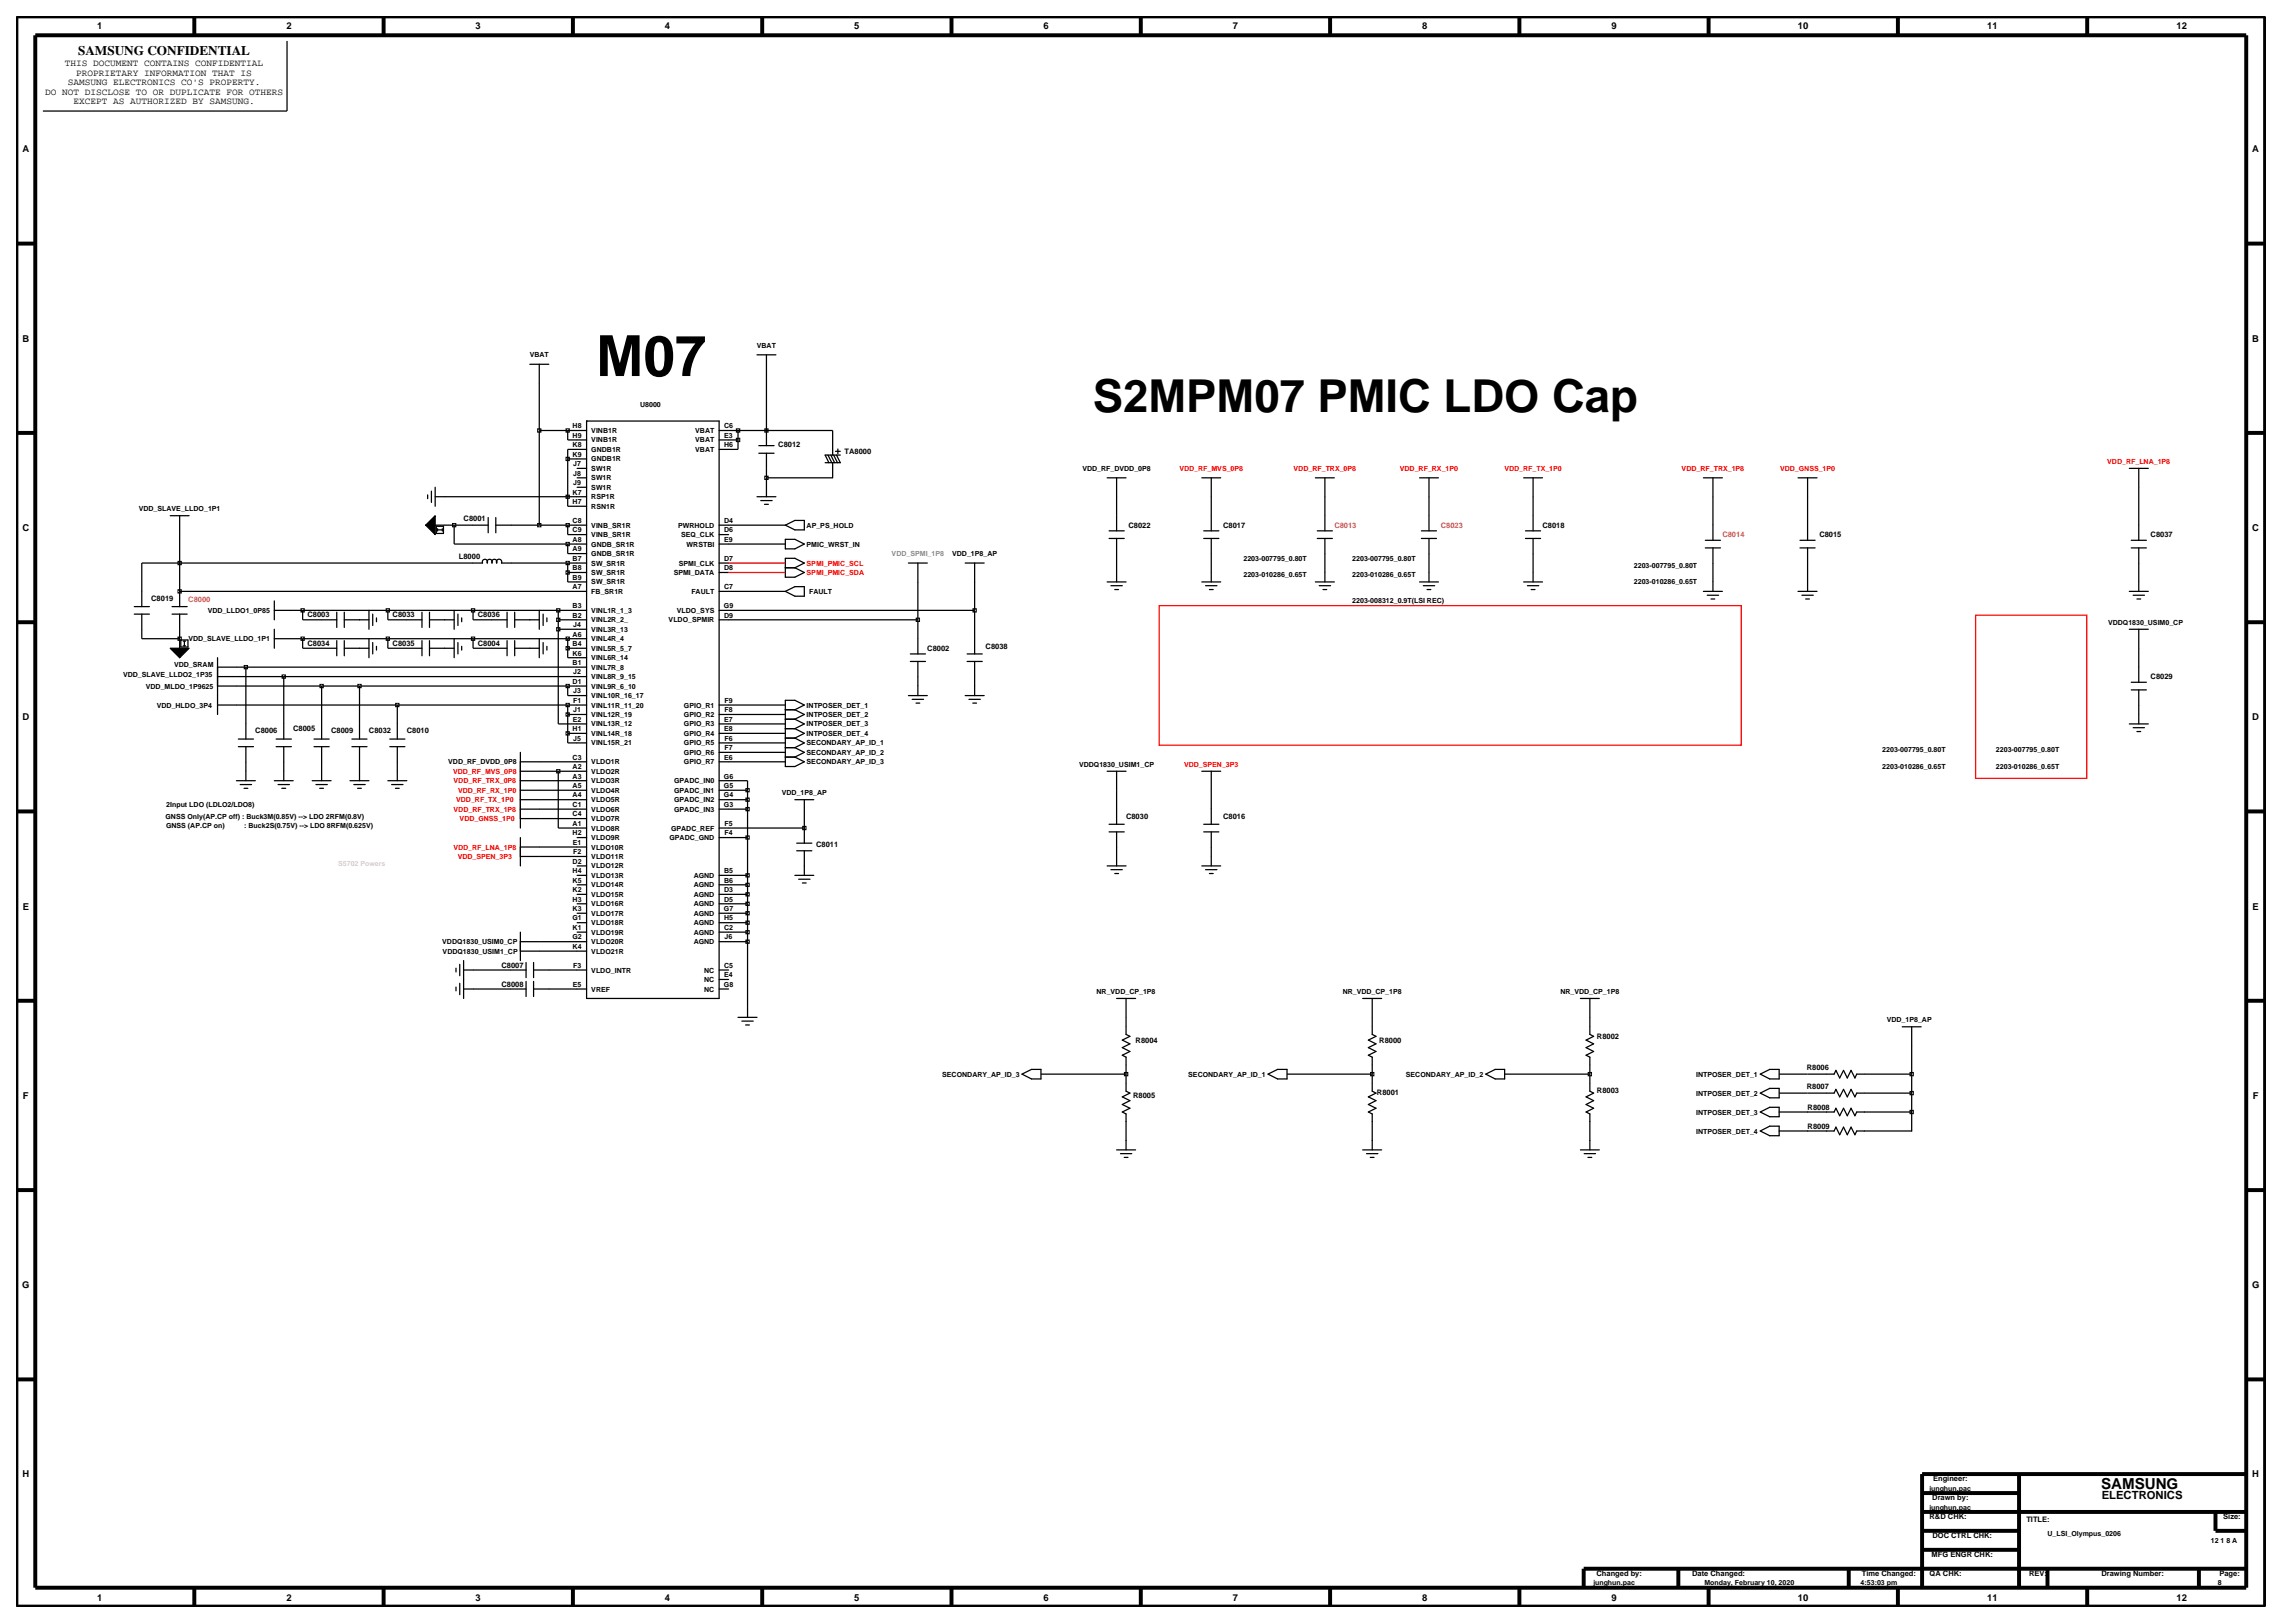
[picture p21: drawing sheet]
<svg xmlns="http://www.w3.org/2000/svg" width="420mm" height="297mm" viewBox="0 0 420 297" stroke-linecap="round" stroke-linejoin="round" font-family="sans-serif">
<defs><g id="words">
<text font-size="10.4" x="109.1" y="68.8">M07</text>
<text font-size="8.3" x="200" y="75.3">S2MPM07 PMIC LDO Cap</text>
<text font-size="2.8" x="384.5" y="272.5">SAMSUNG</text>
<text font-size="2.4" x="14.3" y="10.1">SAMSUNG CONFIDENTIAL</text>
<text font-size="2.1" x="384.6" y="274.4">ELECTRONICS</text>
<g font-size="1.7">
<text x="17.8" y="5.3">1</text>
<text x="52.4" y="5.3">2</text>
<text x="87" y="5.3">3</text>
<text x="121.7" y="5.3">4</text>
<text x="156.3" y="5.3">5</text>
<text x="191" y="5.3">6</text>
<text x="225.6" y="5.3">7</text>
<text x="260.3" y="5.3">8</text>
<text x="294.9" y="5.3">9</text>
<text x="329" y="5.3">10</text>
<text x="363.7" y="5.3">11</text>
<text x="398.3" y="5.3">12</text>
<text x="8.2" y="17.3">DO NOT DISCLOSE TO OR DUPLICATE FOR OTHERS</text>
<text x="11.9" y="12.1">THIS DOCUMENT CONTAINS CONFIDENTIAL</text>
<text x="12.4" y="15.6">SAMSUNG ELECTRONICS CO'S PROPERTY.</text>
<text x="13.9" y="13.9">PROPRIETARY INFORMATION THAT IS</text>
<text x="13.4" y="19.1">EXCEPT AS AUTHORIZED BY SAMSUNG.</text>
<text x="4.1" y="27.9">A</text>
<text x="412.2" y="27.9">A</text>
<text x="4.1" y="62.5">B</text>
<text x="412.2" y="62.5">B</text>
<text x="4.1" y="97.2">C</text>
<text x="412.2" y="97.2">C</text>
<text x="4.1" y="131.8">D</text>
<text x="412.2" y="131.8">D</text>
<text x="4.2" y="166.4">E</text>
<text x="412.2" y="166.4">E</text>
<text x="4.2" y="201.1">F</text>
<text x="412.3" y="201.1">F</text>
<text x="4.1" y="235.7">G</text>
<text x="412.1" y="235.7">G</text>
<text x="4.1" y="270.4">H</text>
<text x="412.2" y="270.4">H</text>
<text x="17.8" y="292.9">1</text>
<text x="52.4" y="292.9">2</text>
<text x="87" y="292.9">3</text>
<text x="121.7" y="292.9">4</text>
<text x="156.3" y="292.9">5</text>
<text x="191" y="292.9">6</text>
<text x="225.6" y="292.9">7</text>
<text x="260.3" y="292.9">8</text>
<text x="294.9" y="292.9">9</text>
<text x="329" y="292.9">10</text>
<text x="363.7" y="292.9">11</text>
<text x="398.3" y="292.9">12</text>
</g>
<g font-size="1.4">
<text x="142.4" y="81.8">C8012</text>
<text x="154.6" y="83.1">TA8000</text>
<text x="84.8" y="95.4">C8001</text>
<text x="206.5" y="96.5">C8022</text>
<text x="223.8" y="96.5">C8017</text>
<text x="282.3" y="96.5">C8018</text>
<text x="333" y="98.3">C8015</text>
<text x="393.6" y="98.3">C8037</text>
<text x="84" y="102.3">L8000</text>
<text x="27.7" y="110">C8019</text>
<text x="56.3" y="113">C8003</text>
<text x="71.8" y="113">C8033</text>
<text x="87.4" y="113">C8036</text>
<text x="56.3" y="118.2">C8034</text>
<text x="71.8" y="118.2">C8035</text>
<text x="87.4" y="118.2">C8004</text>
<text x="169.7" y="119">C8002</text>
<text x="180.4" y="118.7">C8038</text>
<text x="393.6" y="124.2">C8029</text>
<text x="46.7" y="134.2">C8006</text>
<text x="53.7" y="133.8">C8005</text>
<text x="60.6" y="134.2">C8009</text>
<text x="67.5" y="134.2">C8032</text>
<text x="74.5" y="134.1">C8010</text>
<text x="206.1" y="149.8">C8030</text>
<text x="223.8" y="149.8">C8016</text>
<text x="149.4" y="155">C8011</text>
<text x="91.8" y="177.1">C8007</text>
<text x="91.8" y="180.5">C8008</text>
<text x="207.8" y="190.9">R8004</text>
<text x="252.4" y="190.9">R8000</text>
<text x="292.3" y="190.1">R8002</text>
<text x="330.6" y="195.8">R8006</text>
<text x="207.4" y="200.9">R8005</text>
<text x="252" y="200.4">R8001</text>
<text x="292.3" y="200">R8003</text>
<text x="330.6" y="199.3">R8007</text>
<text x="330.8" y="203.1">R8008</text>
<text x="330.8" y="206.5">R8009</text>
<text x="353.6" y="274.6">Drawn by:</text>
<text x="353.8" y="271.1">Engineer:</text>
<text x="353.1" y="278">R&amp;D CHK:</text>
<text x="353.6" y="281.5">DOC CTRL CHK:</text>
<text x="370.8" y="278.5">TITLE:</text>
<text x="406.9" y="278">Size:</text>
<text x="353.5" y="285">MFG ENGR CHK:</text>
<text x="292.2" y="288.4">Changed by:</text>
<text x="309.7" y="288.4">Date Changed:</text>
<text x="340.7" y="288.4">Time Changed:</text>
<text x="353.1" y="288.4">QA CHK:</text>
<text x="371.3" y="288.4">REV:</text>
<text x="384.6" y="288.4">Drawing Number:</text>
<text x="406.2" y="288.4">Page:</text>
</g>
<g font-size="1.4" fill="#cc7f32">
<text x="244.2" y="96.5">C8013</text>
<text x="263.7" y="96.5">C8023</text>
<text x="315.2" y="98.3">C8014</text>
<text x="34.5" y="110.1">C8000</text>
</g>
<g font-size="1.3">
<text x="96.9" y="65.4">VBAT</text>
<text x="138.5" y="63.6">VBAT</text>
<text x="117.1" y="74.5">U8000</text>
<text x="104.8" y="81.8">K8</text>
<text x="104.8" y="83.6">K9</text>
<text x="104.8" y="78.4">H8</text>
<text x="104.8" y="80.1">H9</text>
<text x="108.2" y="82.7">GNDB1R</text>
<text x="108.2" y="79.2">VINB1R</text>
<text x="108.2" y="81">VINB1R</text>
<text x="127.2" y="82.7">VBAT</text>
<text x="127.2" y="81">VBAT</text>
<text x="127.2" y="79.2">VBAT</text>
<text x="132.5" y="81.8">H6</text>
<text x="132.5" y="78.4">C6</text>
<text x="132.5" y="80.1">E3</text>
<text x="104.9" y="85.3">J7</text>
<text x="104.9" y="87">J8</text>
<text x="104.9" y="88.8">J9</text>
<text x="108.2" y="84.4">GNDB1R</text>
<text x="108.2" y="86.2">SW1R</text>
<text x="108.2" y="87.9">SW1R</text>
<text x="108.2" y="89.6">SW1R</text>
<text x="198.1" y="86.2">VDD_RF_DVDD_0P8</text>
<text x="25.4" y="93.5">VDD_SLAVE_LLDO_1P1</text>
<text x="104.8" y="90.5">K7</text>
<text x="104.8" y="92.2">H7</text>
<text x="104.8" y="95.7">C8</text>
<text x="108.2" y="91.4">RSP1R</text>
<text x="108.2" y="93.1">RSN1R</text>
<text x="132.5" y="95.7">D4</text>
<text x="104.8" y="97.4">C9</text>
<text x="104.8" y="99.2">A8</text>
<text x="104.8" y="100.9">A9</text>
<text x="108.2" y="96.6">VINB_SR1R</text>
<text x="108.2" y="98.3">VINB_SR1R</text>
<text x="108.2" y="100">GNDB_SR1R</text>
<text x="108.2" y="101.8">GNDB_SR1R</text>
<text x="124.1" y="96.6">PWRHOLD</text>
<text x="124.7" y="98.3">SEQ_CLK</text>
<text x="125.7" y="100">WRSTBI</text>
<text x="132.5" y="97.4">D6</text>
<text x="132.5" y="99.2">E9</text>
<text x="147.6" y="96.6">AP_PS_HOLD</text>
<text x="147.6" y="100">PMIC_WRST_IN</text>
<text x="174.2" y="101.8">VDD_1P8_AP</text>
<text x="104.8" y="102.6">B7</text>
<text x="104.8" y="104.4">B8</text>
<text x="104.8" y="106.1">B9</text>
<text x="104.8" y="107.8">A7</text>
<text x="108.2" y="103.5">SW_SR1R</text>
<text x="108.2" y="105.2">SW_SR1R</text>
<text x="108.2" y="106.9">SW_SR1R</text>
<text x="123.3" y="105.2">SPMI_DATA</text>
<text x="124.2" y="103.5">SPMI_CLK</text>
<text x="132.5" y="102.6">D7</text>
<text x="132.5" y="104.4">D8</text>
<text x="132.5" y="107.8">C7</text>
<text x="227.6" y="102.6">2203-007795_0.80T</text>
<text x="227.6" y="105.7">2203-010286_0.65T</text>
<text x="247.5" y="105.7">2203-010286_0.65T</text>
<text x="247.5" y="102.6">2203-007795_0.80T</text>
<text x="299" y="103.9">2203-007795_0.80T</text>
<text x="299" y="106.9">2203-010286_0.65T</text>
<text x="38" y="112.2">VDD_LLDO1_0P85</text>
<text x="104.8" y="113">B2</text>
<text x="104.8" y="111.3">B3</text>
<text x="108.2" y="108.7">FB_SR1R</text>
<text x="108.2" y="113.9">VINL2R_2_</text>
<text x="108.2" y="112.2">VINL1R_1_3</text>
<text x="122.4" y="113.9">VLDO_SPMIR</text>
<text x="123.9" y="112.2">VLDO_SYS</text>
<text x="126.5" y="108.7">FAULT</text>
<text x="132.5" y="111.3">G9</text>
<text x="132.5" y="113">D9</text>
<text x="148.1" y="108.7">FAULT</text>
<text x="247.5" y="110.4">2203-008312_0.9T(LSI REC)</text>
<text x="34.5" y="117.3">VDD_SLAVE_LLDO_1P1</text>
<text x="104.8" y="119.9">K6</text>
<text x="104.8" y="118.2">B4</text>
<text x="104.8" y="116.5">A6</text>
<text x="104.9" y="114.7">J4</text>
<text x="108.2" y="115.6">VINL3R_13</text>
<text x="108.2" y="119.1">VINL5R_5_7</text>
<text x="108.2" y="117.3">VINL4R_4</text>
<text x="385.8" y="114.3">VDDQ1830_USIM0_CP</text>
<text x="22.5" y="123.8">VDD_SLAVE_LLDO2_1P35</text>
<text x="26.7" y="126">VDD_MLDO_1P9625</text>
<text x="31.9" y="122.1">VDD_SRAM</text>
<text x="104.8" y="125.1">D1</text>
<text x="104.8" y="121.7">B1</text>
<text x="104.9" y="123.4">J2</text>
<text x="108.2" y="120.8">VINL6R_14</text>
<text x="108.2" y="124.3">VINL8R_9_15</text>
<text x="108.2" y="126">VINL9R_6_10</text>
<text x="108.2" y="122.5">VINL7R_8</text>
<text x="28.7" y="129.5">VDD_HLDO_3P4</text>
<text x="104.9" y="128.6">F1</text>
<text x="104.9" y="130.3">J1</text>
<text x="104.9" y="126.9">J3</text>
<text x="108.2" y="131.2">VINL12R_19</text>
<text x="108.2" y="127.7">VINL10R_16_17</text>
<text x="108.2" y="129.5">VINL11R_11_20</text>
<text x="125.2" y="131.2">GPIO_R2</text>
<text x="125.2" y="129.5">GPIO_R1</text>
<text x="132.6" y="130.3">F8</text>
<text x="132.6" y="128.6">F9</text>
<text x="147.6" y="129.5">INTPOSER_DET_1</text>
<text x="147.6" y="131.2">INTPOSER_DET_2</text>
<text x="104.8" y="133.8">H1</text>
<text x="104.8" y="132.1">E2</text>
<text x="104.9" y="135.5">J5</text>
<text x="108.2" y="136.4">VINL15R_21</text>
<text x="108.2" y="134.7">VINL14R_18</text>
<text x="108.2" y="132.9">VINL13R_12</text>
<text x="125.2" y="136.4">GPIO_R5</text>
<text x="125.2" y="132.9">GPIO_R3</text>
<text x="125.2" y="134.7">GPIO_R4</text>
<text x="132.5" y="132.1">E7</text>
<text x="132.5" y="133.8">E8</text>
<text x="132.6" y="135.5">F6</text>
<text x="132.6" y="137.3">F7</text>
<text x="147.6" y="134.7">INTPOSER_DET_4</text>
<text x="147.6" y="136.4">SECONDARY_AP_ID_1</text>
<text x="147.6" y="132.9">INTPOSER_DET_3</text>
<text x="344.5" y="137.7">2203-007795_0.80T</text>
<text x="365.3" y="137.7">2203-007795_0.80T</text>
<text x="82" y="139.9">VDD_RF_DVDD_0P8</text>
<text x="104.8" y="139">C3</text>
<text x="104.8" y="140.7">A2</text>
<text x="104.8" y="142.5">A3</text>
<text x="108.2" y="139.9">VLDO1R</text>
<text x="108.2" y="141.6">VLDO2R</text>
<text x="108.2" y="143.3">VLDO3R</text>
<text x="123.4" y="143.3">GPADC_IN0</text>
<text x="125.2" y="138.1">GPIO_R6</text>
<text x="125.2" y="139.9">GPIO_R7</text>
<text x="132.5" y="142.5">G6</text>
<text x="132.5" y="139">E6</text>
<text x="147.6" y="138.1">SECONDARY_AP_ID_2</text>
<text x="147.6" y="139.9">SECONDARY_AP_ID_3</text>
<text x="197.5" y="140.3">VDDQ1830_USIM1_CP</text>
<text x="344.5" y="140.7">2203-010286_0.65T</text>
<text x="365.3" y="140.7">2203-010286_0.65T</text>
<text x="30.3" y="149.8">GNSS Only(AP.CP off) : Buck3M(0.85V) --&gt; LDO 2RFM(0.8V)</text>
<text x="30.4" y="147.7">2Input LDO (LDLO2/LDO8)</text>
<text x="104.8" y="149.4">C4</text>
<text x="104.8" y="147.7">C1</text>
<text x="104.8" y="144.2">A5</text>
<text x="104.8" y="145.9">A4</text>
<text x="108.2" y="148.5">VLDO6R</text>
<text x="108.2" y="145.1">VLDO4R</text>
<text x="108.2" y="146.8">VLDO5R</text>
<text x="123.4" y="148.5">GPADC_IN3</text>
<text x="123.4" y="146.8">GPADC_IN2</text>
<text x="123.4" y="145.1">GPADC_IN1</text>
<text x="132.5" y="147.7">G3</text>
<text x="132.5" y="145.9">G4</text>
<text x="132.5" y="144.2">G5</text>
<text x="143.1" y="145.5">VDD_1P8_AP</text>
<text x="30.4" y="151.6">GNSS (AP.CP on)</text>
<text x="44.7" y="151.6">: Buck2S(0.75V) --&gt; LDO 8RFM(0.625V)</text>
<text x="104.8" y="152.8">H2</text>
<text x="104.8" y="151.1">A1</text>
<text x="104.8" y="154.6">E1</text>
<text x="108.2" y="153.7">VLDO9R</text>
<text x="108.2" y="155.5">VLDO10R</text>
<text x="108.2" y="150.3">VLDO7R</text>
<text x="108.2" y="152">VLDO8R</text>
<text x="122.5" y="153.7">GPADC_GND</text>
<text x="122.8" y="152">GPADC_REF</text>
<text x="132.6" y="152.8">F4</text>
<text x="132.6" y="151.1">F5</text>
<text x="104.8" y="161.5">K5</text>
<text x="104.8" y="159.8">H4</text>
<text x="104.8" y="158">D2</text>
<text x="104.9" y="156.3">F2</text>
<text x="108.2" y="160.6">VLDO13R</text>
<text x="108.2" y="157.2">VLDO11R</text>
<text x="108.2" y="158.9">VLDO12R</text>
<text x="126.9" y="160.6">AGND</text>
<text x="132.5" y="159.8">B5</text>
<text x="132.5" y="161.5">B6</text>
<text x="104.8" y="163.3">K2</text>
<text x="104.8" y="166.7">K3</text>
<text x="104.8" y="165">H3</text>
<text x="108.2" y="162.4">VLDO14R</text>
<text x="108.2" y="164.1">VLDO15R</text>
<text x="108.2" y="167.6">VLDO17R</text>
<text x="108.2" y="165.8">VLDO16R</text>
<text x="126.9" y="167.6">AGND</text>
<text x="126.9" y="164.1">AGND</text>
<text x="126.9" y="165.8">AGND</text>
<text x="126.9" y="162.4">AGND</text>
<text x="132.5" y="166.7">G7</text>
<text x="132.5" y="163.3">D3</text>
<text x="132.5" y="165">D5</text>
<text x="80.9" y="172.8">VDDQ1830_USIM0_CP</text>
<text x="104.8" y="168.4">G1</text>
<text x="104.8" y="171.9">G2</text>
<text x="104.8" y="173.6">K4</text>
<text x="104.8" y="170.2">K1</text>
<text x="108.2" y="171">VLDO19R</text>
<text x="108.2" y="169.3">VLDO18R</text>
<text x="108.2" y="172.8">VLDO20R</text>
<text x="126.9" y="172.8">AGND</text>
<text x="126.9" y="169.3">AGND</text>
<text x="126.9" y="171">AGND</text>
<text x="132.5" y="168.4">H5</text>
<text x="132.5" y="170.2">C2</text>
<text x="132.6" y="171.9">J6</text>
<text x="81" y="174.5">VDDQ1830_USIM1_CP</text>
<text x="104.9" y="177.1">F3</text>
<text x="108.2" y="174.5">VLDO21R</text>
<text x="108.2" y="178">VLDO_INTR</text>
<text x="128.9" y="179.7">NC</text>
<text x="128.9" y="178">NC</text>
<text x="132.5" y="177.1">C5</text>
<text x="132.5" y="178.8">E4</text>
<text x="104.8" y="180.6">E5</text>
<text x="108.2" y="181.4">VREF</text>
<text x="128.9" y="181.4">NC</text>
<text x="132.5" y="180.6">G8</text>
<text x="200.7" y="181.9">NR_VDD_CP_1P8</text>
<text x="245.7" y="181.9">NR_VDD_CP_1P8</text>
<text x="285.6" y="181.9">NR_VDD_CP_1P8</text>
<text x="345.3" y="187.1">VDD_1P8_AP</text>
<text x="172.4" y="197">SECONDARY_AP_ID_3</text>
<text x="217.5" y="197">SECONDARY_AP_ID_1</text>
<text x="257.3" y="197">SECONDARY_AP_ID_2</text>
<text x="310.4" y="197">INTPOSER_DET_1</text>
<text x="310.4" y="200.5">INTPOSER_DET_2</text>
<text x="310.4" y="203.9">INTPOSER_DET_3</text>
<text x="310.4" y="207.4">INTPOSER_DET_4</text>
<text x="353" y="272.8">junghun.pac</text>
<text x="353" y="276.2">junghun.pac</text>
<text x="374.7" y="281">U_LSI_Olympus_0206</text>
<text x="404.6" y="282.3">12 1 8 A</text>
<text x="291.6" y="290.1">junghun.pac</text>
<text x="311.9" y="290.1">Monday, February 10, 2020</text>
<text x="340.5" y="290.1">4:53:03 pm</text>
<text x="405.9" y="290.1">8</text>
</g>
<g font-size="1.3" fill="#f00">
<text x="215.8" y="86.2">VDD_RF_MVS_0P8</text>
<text x="236.7" y="86.2">VDD_RF_TRX_0P8</text>
<text x="256.2" y="86.2">VDD_RF_RX_1P0</text>
<text x="275.3" y="86.2">VDD_RF_TX_1P0</text>
<text x="307.8" y="86.2">VDD_RF_TRX_1P8</text>
<text x="325.8" y="86.2">VDD_GNSS_1P0</text>
<text x="385.6" y="84.9">VDD_RF_LNA_1P8</text>
<text x="147.6" y="103.5">SPMI_PMIC_SCL</text>
<text x="147.6" y="105.2">SPMI_PMIC_SDA</text>
<text x="82.9" y="141.6">VDD_RF_MVS_0P8</text>
<text x="83" y="143.3">VDD_RF_TRX_0P8</text>
<text x="216.7" y="140.3">VDD_SPEN_3P3</text>
<text x="83" y="148.5">VDD_RF_TRX_1P8</text>
<text x="83.5" y="146.8">VDD_RF_TX_1P0</text>
<text x="83.8" y="145.1">VDD_RF_RX_1P0</text>
<text x="83" y="155.5">VDD_RF_LNA_1P8</text>
<text x="84.1" y="150.3">VDD_GNSS_1P0</text>
<text x="83.8" y="157.2">VDD_SPEN_3P3</text>
</g>
<text font-size="1.3" fill="#9f5f9f" x="163.2" y="101.8">VDD_SPMI_1P8</text>
<text font-size="1.3" fill="#d8d8bf" x="61.9" y="158.5">S5702 Powers</text>
</g></defs>
<!-- layer: MFD Layer /idea/tmp/Extended-Print.yg99.yun.sheet8.2.mfd -->
<g fill="none" stroke="#000" stroke-width=".23">
<path d="M52.5 7.5v12.8h-44.7M97 66.7h3.4M98.7 66.7v29.4M98.7 78.8h8.7M103.9 78.8v1.7h3.5M107.4 77h24.2v105.7h-24.2zM131.6 78.8h20.8v4.5M135.1 78.8v3.4h-3.5M138.5 64.9h3.5M140.3 64.9v16.6M31.2 94.4h3.4M32.9 94.4v16.6"/>
<path d="M78.3 90.6v.6M79 89.9v2M79.6 96.1h9.7M79.6 90.9h27.8M79.6 89.2v3.4M79.9 96.3h1.3v1.3h-1.3zM80.1 96.7v.5M80.1 97h.8M80.9 96.7v.5M83.1 96.1v3.5h24.3M89.3 94.7v2.8M90.7 96.1h16.7"/>
<path d="M90.7 94.7v2.8M103.9 96.1v1.7h3.5M103.9 84h3.5M103.9 99.6v1.7h3.5M105.6 87.4h1.8M105.6 85.7h1.8M105.6 89.2h1.8M107.4 82.2h-3.5v10.4h3.5M131.6 96.1h12.1M131.6 97.8h1.7M131.6 99.6h12.1M131.6 80.5h3.5"/>
<path d="M138.5 90.9h3.5M138.9 82.9h2.8M138.9 81.5h2.8M139.2 91.6h2.1M139.9 92.3h.7M140.3 82.9v8M143.7 96.1l1.8-.9h1.7v1.8h-1.7zM143.7 98.7h1.8l1.7 .9-1.7 .8h-1.8zM151.5 83.3l.7 1.4M152 83.3l.7 1.4M152.4 84.7v2.7h-12.1M152.6 83.3l.7 1.4"/>
<path d="M152.9 82.6h.9M153.1 83.3l.7 1.4h-2.8M153.3 82.2v.8M153.8 83.3h-2.8l.7 1.4M202.6 87.4h3.5M203 97.1h2.7M203 98.5h2.7M204.3 87.4v9.7M204.3 98.5v8M219.9 87.4h3.5M220.3 97.1h2.8M220.3 98.5h2.8"/>
<path d="M221.7 87.4v9.7M221.7 98.5v8M240.7 87.4h3.5M241.1 97.1h2.7M241.1 98.5h2.7M242.5 87.4v9.7M242.5 98.5v8M259.8 87.4h3.4M260.1 97.1h2.8M260.1 98.5h2.8M261.5 87.4v9.7M261.5 98.5v8"/>
<path d="M278.8 87.4h3.5M279.2 97.1h2.7M279.2 98.5h2.7M280.6 87.4v9.7M280.6 98.5v8M311.7 87.4h3.5M312.1 98.9h2.8M313.5 87.4v11.5M329.1 87.4h3.4M329.4 98.9h2.8M330.8 87.4v11.5M389.7 85.7h3.5"/>
<path d="M390 98.9h2.8M391.4 85.7v13.2M24.6 112.4h2.7M24.6 111h2.7M25.9 112.4v4.5h7M31.5 112.4h2.8M31.5 111h2.8M32.9 112.4v6.2M32.9 108.2h74.5M33.1 117.1h1.3v1.3h-1.3zM33.5 117.3h.5M33.5 118.2h.5"/>
<path d="M33.7 117.3v.9M50.2 110v3.4M50.2 115.1v3.5M50.2 116.9h57.2M50.2 111.7h57.2M55.4 116.9v1.7h6.2M55.4 111.7v1.7h6.2M61.6 112v2.8M61.6 117.2v2.8M63 118.6h4.5M63 113.4h4.5M63 112v2.8"/>
<path d="M63 117.2v2.8M67.5 111.7v3.4M67.5 116.9v3.5M68.2 112.4v2.1M68.2 117.6v2.1M68.9 113.1v.7M68.9 118.3v.7M71 116.9v1.7h6.2M71 111.7v1.7h6.2M77.2 112v2.8M77.2 117.2v2.8M78.6 118.6h4.5"/>
<path d="M78.6 113.4h4.5M78.6 112v2.8M78.6 117.2v2.8M83.1 111.7v3.4M83.1 116.9v3.5M83.8 112.4v2.1M83.8 117.6v2.1M84.5 113.1v.7M84.5 118.3v.7M86.6 116.9v1.7h6.2M86.6 111.7v1.7h6.2M92.8 112v2.8"/>
<path d="M92.8 117.2v2.8M94.2 118.6h4.5M94.2 113.4h4.5M94.2 112v2.8M94.2 117.2v2.8M98.7 111.7v3.4M98.7 116.9v3.5M99.4 112.4v2.1M99.4 117.6v2.1M100.1 113.1v.7M100.1 118.3v.7M102.2 113.4h5.2"/>
<path d="M102.2 115.1h5.2M102.2 111.7v20.8h5.2M103.9 118.6h3.5M103.9 103v3.5h3.5M103.9 104.8h3.5M103.9 116.9v3.5h3.5M107.4 103h-15.6a.49 .49 0 0 0-.5-.7 .49 .49 0 0 0-.4 .7 .47 .47 0 0 0-.4-.7 .47 .47 0 0 0-.5 .7 .48 .48 0 0 0-.4-.7 .48 .48 0 0 0-.4 .7 .48 .48 0 0 0-.5-.7 .48 .48 0 0 0-.4 .7h-62.4v8M131.6 113.4h36.4M131.6 103h1.7M131.6 108.2h12.1M131.6 111.7h46.8M131.6 104.8h1.7"/>
<path d="M143.7 102.2h1.8l1.7 .8-1.7 .9 1.7 .9-1.7 .8h-1.8zM143.7 108.2l1.8-.8h1.7v1.7h-1.7zM143.7 103.9h1.8M166.2 103h3.5M166.6 119.7h2.8M168 103v16.7M176.6 103h3.5M177 119.7h2.8M178.4 103v16.7M202.6 106.5h3.5M203.3 107.2h2.1M204 107.9h.7"/>
<path d="M219.9 106.5h3.5M220.6 107.2h2.1M221.3 107.9h.7M240.7 106.5h3.5M241.4 107.2h2.1M242.1 107.9h.7M259.8 106.5h3.4M260.5 107.2h2.1M261.2 107.9h.6M278.8 106.5h3.5M279.5 107.2h2.1M280.2 107.9h.7"/>
<path d="M311.7 108.2h3.5M312.1 100.3h2.8M312.4 108.9h2.1M313.1 109.6h.7M313.5 100.3v7.9M329.1 108.2h3.4M329.4 100.3h2.8M329.8 108.9h2M330.4 109.6h.7M330.8 100.3v7.9M389.7 108.2h3.5M389.7 115.1h3.5"/>
<path d="M390 100.3h2.8M390.4 108.9h2M391.1 109.6h.7M391.4 100.3v7.9M391.4 115.1v9.7M39.8 120.4v10.3M39.8 123.8h67.6M39.8 129h67.6M39.8 122.1h67.6M39.8 125.5h67.6M43.6 136.6h2.8M43.6 135.2h2.8"/>
<path d="M45 122.1v13.1M45 136.6v6.3M50.5 136.6h2.8M50.5 135.2h2.8M51.9 123.8v11.4M51.9 136.6v6.3M57.5 136.6h2.7M57.5 135.2h2.7M58.9 125.5v9.7M58.9 136.6v6.3M64.4 136.6h2.8M64.4 135.2h2.8"/>
<path d="M65.8 125.5v9.7M65.8 136.6v6.3M71.3 136.6h2.8M71.3 135.2h2.8M72.7 129v6.2M72.7 136.6v6.3M95.2 137.7v13.8M95.2 139.4h12.2M103.9 125.5v1.8h3.5M103.9 129v6.9h3.5M103.9 130.7h3.5M103.9 134.2h3.5"/>
<path d="M131.6 139.4h12.1M131.6 135.9h12.1M131.6 129h12.1M131.6 130.7h12.1M131.6 132.5h12.1M131.6 134.2h12.1M131.6 137.7h12.1M143.7 138.5h1.8M143.7 136.8h1.8M143.7 133.3h1.8M143.7 135.1h1.8M143.7 129.9h1.8"/>
<path d="M143.7 131.6h1.8M145.5 129.9l1.7-.9-1.7-.9h-1.8v12.2h1.8l1.7-.9-1.7-.9M145.5 136.8l1.7 .9-1.7 .8M145.5 133.3l1.7 .9-1.7 .9M145.5 135.1l1.7 .8-1.7 .9M145.5 131.6l1.7 .9-1.7 .8M145.5 129.9l1.7 .8-1.7 .9M166.2 127.3h3.5M166.6 121h2.8M166.9 128h2.1M167.6 128.7h.7M168 121v6.3"/>
<path d="M176.6 127.3h3.5M177 121h2.8M177.3 128h2.1M178 128.7h.7M178.4 121v6.3M389.7 132.5h3.5M390 124.8h2.8M390 126.2h2.8M390.4 133.2h2M391.1 133.9h.7M391.4 126.2v6.3M43.3 142.9h3.4"/>
<path d="M44 143.6h2M44.7 144.3h.6M50.2 142.9h3.5M50.9 143.6h2.1M51.6 144.3h.7M57.1 142.9h3.5M57.8 143.6h2.1M58.5 144.3h.7M64 142.9h3.5M64.8 143.6h2M65.4 144.3h.7M71 142.9h3.5"/>
<path d="M71.7 143.6h2M72.4 144.3h.7M95.2 142.9h12.2M95.2 153.3v5.2M95.2 146.3h12.2M95.2 144.6h12.2M95.2 156.7h12.2M95.2 141.1h12.2M95.2 148.1h12.2M95.2 149.8h12.2M95.2 155h12.2M102.2 141.1v10.4h5.2"/>
<path d="M105.6 158.5h1.8M105.6 153.3h1.8M131.6 142.9h5.2v43.3M131.6 146.3h5.2M131.6 144.6h5.2M131.6 148.1h5.2M131.6 151.5h15.6M131.6 153.3h5.2M145.5 146.3h3.4M145.8 155.7h2.8M145.8 154.3h2.8M147.2 146.3v8"/>
<path d="M147.2 155.7v4.5M202.6 158.5h3.5M202.6 141.1h3.5M203 152.2h2.7M203 150.8h2.7M203.3 159.1h2.1M204 159.8h.7M204.3 141.1v9.7M204.3 152.2v6.3M219.9 158.5h3.5M219.9 141.1h3.5M220.3 152.2h2.8"/>
<path d="M220.3 150.8h2.8M220.6 159.1h2.1M221.3 159.8h.7M221.7 141.1v9.7M221.7 152.2v6.3M83.4 177.2v.7M84.1 176.5v2M84.1 179.9v2.1M84.8 177.5h11.5M84.8 175.8v6.9M95.2 170.6v5.2M95.2 172.3h12.2"/>
<path d="M95.2 174h12.2M96.3 176.1v2.8M96.3 179.6v2.8M97.6 176.1v2.8M97.6 179.6v2.8M97.6 177.5h9.8M105.6 160.2h1.8M105.6 161.9h1.8M105.6 163.7h1.8M105.6 165.4h1.8M105.6 167.1h1.8M105.6 168.8h1.8"/>
<path d="M105.6 170.6h1.8M131.6 172.3h5.2M131.6 160.2h5.2M131.6 161.9h5.2M131.6 163.7h5.2M131.6 165.4h5.2M131.6 167.1h5.2M131.6 168.8h5.2M131.6 177.5h1.7M131.6 179.2h1.7M131.6 170.6h5.2M145.5 160.2h3.4"/>
<path d="M146.2 160.9h2M146.8 161.6h.7M83.4 180.6v.7M84.8 181h11.5M97.6 181h9.8M131.6 181h1.7M135.1 186.2h3.4M135.8 186.8h2M136.5 187.6h.6M187 196.6l1.8-.9h1.7v1.7h-1.7zM190.5 196.6h15.6M204.3 182.7h3.5"/>
<path d="M206.1 182.7v6.6l.7 .3-1.4 .7 1.4 .7-1.4 .7 1.4 .7-1.4 .7 .7 .3v6.3l.7 .3-1.4 .7 1.4 .7-1.4 .7 1.4 .7-1.4 .7 .7 .3v6.6M232.1 196.6l1.7-.9h1.7v1.7h-1.7zM235.5 196.6h15.6M249.4 182.7h3.5M251.1 182.7v6.6l.7 .3-1.4 .7 1.4 .7-1.4 .7 1.4 .7-1.4 .7 .7 .3v6.3l.7 .3-1.4 .7 1.4 .7-1.4 .7 1.4 .7-1.4 .7 .7 .3v6.6M271.9 196.6l1.7-.9h1.8v1.7h-1.8zM275.4 196.6h15.6M289.2 182.7h3.5M291 182.7v6.6l.6 .3-1.3 .7 1.3 .7-1.3 .7 1.3 .7-1.3 .7 .7 .3v6.3l.6 .3-1.3 .7 1.3 .7-1.3 .7 1.3 .7-1.3 .7 .7 .3v6.6M322.1 196.6l1.8-.9h1.7v1.7h-1.7zM325.6 196.6h10.1l.3-.7 .7 1.4 .7-1.4 .7 1.4 .7-1.4 .7 1.4 .3-.7h10M348.1 187.9h3.5"/>
<path d="M349.8 187.9v19.1h-10l-.3 .6-.7-1.3-.7 1.3-.7-1.3-.7 1.3-.7-1.3-.3 .7h-10.1M204.3 210.4h3.5M205.1 211.1h2M205.7 211.8h.7M249.4 210.4h3.5M250.1 211.1h2.1M250.8 211.8h.7M289.2 210.4h3.5M289.9 211.1h2.1M290.6 211.8h.7M322.1 200l1.8-.8h1.7v1.7h-1.7zM322.1 203.5l1.8-.9h1.7v1.7h-1.7z"/>
<path d="M322.1 207l1.8-.9h1.7v1.7h-1.7zM325.6 200h10.1l.3-.7 .7 1.4 .7-1.4 .7 1.4 .7-1.4 .7 1.4 .3-.7h10M325.6 203.5h10.1l.3-.7 .7 1.4 .7-1.4 .7 1.4 .7-1.4 .7 1.4 .3-.7h10"/>
</g>
<g fill="#000" stroke="#000" stroke-width=".23">
<path d="M77.9 96.1l1.7-1.7v3.4z" fill-rule="evenodd"/>
<path d="M31.2 118.6h3.4l-1.7 1.8z" fill-rule="evenodd"/>
</g>
<g fill="#000" stroke="#000" stroke-width=".72" stroke-linecap="butt">
<path d="M98.7 78.7v.1z" fill-rule="evenodd"/>
<path d="M103.9 78.7v.1z" fill-rule="evenodd"/>
<path d="M135 78.7l.1 .1z" fill-rule="evenodd"/>
<path d="M140.2 78.7l.1 .1z" fill-rule="evenodd"/>
<path d="M103.9 99.5v.1z" fill-rule="evenodd"/>
<path d="M103.9 83.9v.1z" fill-rule="evenodd"/>
<path d="M135 80.5h.1z" fill-rule="evenodd"/>
<path d="M140.2 87.4l.1 .1z" fill-rule="evenodd"/>
<path d="M32.8 116.8l.1 .1z" fill-rule="evenodd"/>
<path d="M32.8 108.2h.1z" fill-rule="evenodd"/>
<path d="M32.8 103l.1 .1z" fill-rule="evenodd"/>
<path d="M55.4 116.8v.1z" fill-rule="evenodd"/>
<path d="M70.9 116.8l.1 .1z" fill-rule="evenodd"/>
<path d="M70.9 111.7h.1z" fill-rule="evenodd"/>
<path d="M86.5 116.8l.1 .1z" fill-rule="evenodd"/>
<path d="M86.5 111.7h.1z" fill-rule="evenodd"/>
<path d="M102.1 115.1l.1 .1z" fill-rule="evenodd"/>
<path d="M102.1 113.4l.1 .1z" fill-rule="evenodd"/>
<path d="M102.1 111.7h.1z" fill-rule="evenodd"/>
<path d="M103.9 118.6v.1z" fill-rule="evenodd"/>
<path d="M103.9 116.8v.1z" fill-rule="evenodd"/>
<path d="M103.9 104.7v.1z" fill-rule="evenodd"/>
<path d="M103.9 103v.1z" fill-rule="evenodd"/>
<path d="M167.9 113.4l.1 .1z" fill-rule="evenodd"/>
<path d="M178.3 111.7h.1z" fill-rule="evenodd"/>
<path d="M45 122v.1z" fill-rule="evenodd"/>
<path d="M51.9 123.8h.1z" fill-rule="evenodd"/>
<path d="M58.8 125.5l.1 .1z" fill-rule="evenodd"/>
<path d="M65.8 125.5v.1z" fill-rule="evenodd"/>
<path d="M103.9 130.7v.1z" fill-rule="evenodd"/>
<path d="M103.9 125.5v.1z" fill-rule="evenodd"/>
<path d="M102.1 141.1l.1 .1z" fill-rule="evenodd"/>
<path d="M136.8 148v.1z" fill-rule="evenodd"/>
<path d="M136.8 146.3v.1z" fill-rule="evenodd"/>
<path d="M147.2 151.5v.1z" fill-rule="evenodd"/>
<path d="M136.8 168.8v.1z" fill-rule="evenodd"/>
<path d="M136.8 165.3v.1z" fill-rule="evenodd"/>
<path d="M136.8 163.6v.1z" fill-rule="evenodd"/>
<path d="M136.8 160.1v.1z" fill-rule="evenodd"/>
<path d="M206 196.5l.1 .1z" fill-rule="evenodd"/>
<path d="M251.1 196.5l.1 .1z" fill-rule="evenodd"/>
<path d="M290.9 196.5l.1 .1z" fill-rule="evenodd"/>
<path d="M349.8 196.5l.1 .1z" fill-rule="evenodd"/>
<path d="M349.8 203.4l.1 .1z" fill-rule="evenodd"/>
<path d="M349.8 200l.1 .1z" fill-rule="evenodd"/>
</g>
<path d="M133.3 104.8h10.4M133.3 103h10.4M212.1 110.8h106.6v25.6h-106.6zM361.5 112.6h20.4v29.8h-20.4z" fill="none" stroke="#f00" stroke-width=".23"/>
<g fill="none" stroke="#000" stroke-width=".72" stroke-linecap="butt">
<path d="M3 3h411.5v291h-411.5zM6.5 6.5h404.6v284h-404.6zM35.6 3v3.5M70.2 3v3.5M104.8 3v3.5M139.5 3v3.5M174.1 3v3.5M208.8 3v3.5M243.4 3v3.5M278.1 3v3.5M312.7 3v3.5M347.3 3v3.5"/>
<path d="M382 3v3.5M3 44.6h3.5M411.1 44.6h3.4M3 79.2h3.5M411.1 79.2h3.4M3 113.9h3.5M411.1 113.9h3.4M3 148.5h3.5M411.1 148.5h3.4M3 183.1h3.5M411.1 183.1h3.4M3 217.8h3.5"/>
<path d="M411.1 217.8h3.4M3 252.4h3.5M411.1 252.4h3.4M351.8 273.2h17.7M351.8 276.7h59.3M369.5 269.7v20.8M405.4 276.7v3.4h5.7M411.1 269.7h-59.3v20.8M35.6 290.5v3.5M70.2 290.5v3.5M104.8 290.5v3.5M139.5 290.5v3.5"/>
<path d="M174.1 290.5v3.5M208.8 290.5v3.5M243.4 290.5v3.5M278.1 290.5v3.5M307.1 287.1v3.4M312.7 290.5v3.5M338.3 287.1v3.4M347.3 290.5v3.5M351.8 280.1h17.7M351.8 283.6h17.7M374.7 287.1v3.4M382 290.5v3.5"/>
<path d="M402.4 287.1v3.4M411.1 287.1h-121.3v3.4"/>
</g>
<use href="#words"/>
</svg>
